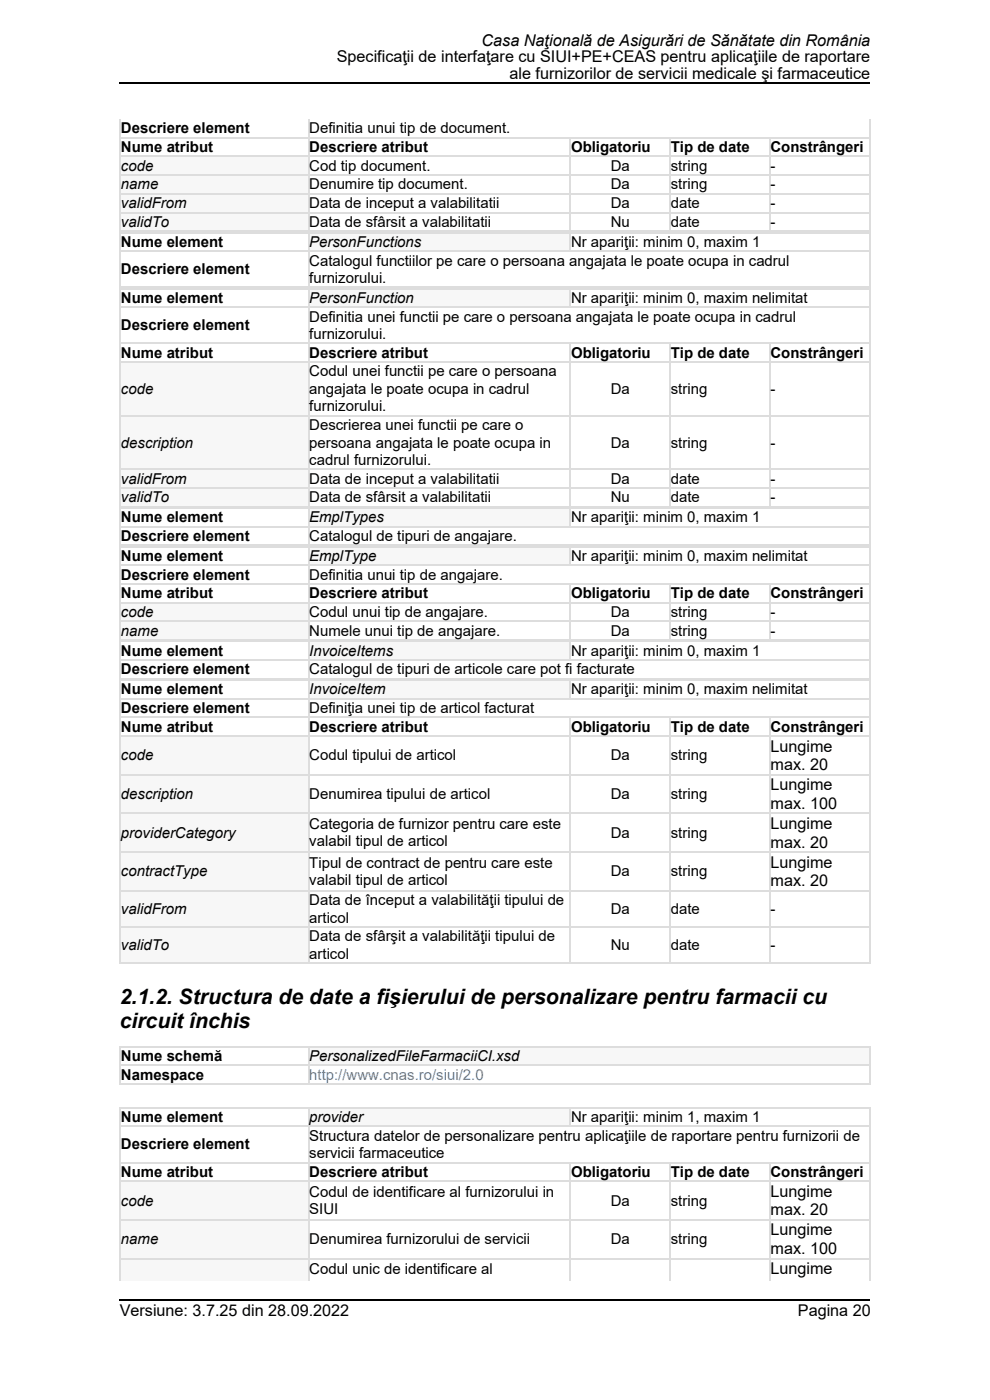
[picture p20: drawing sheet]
<svg xmlns="http://www.w3.org/2000/svg" width="210mm" height="297mm" viewBox="0 0 210 297" stroke-linecap="round" stroke-linejoin="round" font-family="sans-serif">
<defs><g id="words">
<g font-size="4.5">
<text x="25.4" y="212.9">2.1.2. Structura de date a fişierului de personalizare pentru farmacii cu</text>
<text x="25.4" y="218.2">circuit închis</text>
</g>
<g font-size="3.4">
<text x="102.2" y="9.8">Casa Naţională de Asigurări de Sănătate din România</text>
<text x="71.4" y="13.2">Specificaţii de interfaţare cu SIUI+PE+CEAS pentru aplicaţiile de raportare</text>
<text x="108.1" y="16.7">ale furnizorilor de servicii medicale şi farmaceutice</text>
<text x="163.4" y="159.5">Lungime</text>
<text x="163.4" y="163.4">max. 20</text>
<text x="163.4" y="167.7">Lungime</text>
<text x="163.4" y="171.6">max. 100</text>
<text x="163.4" y="175.9">Lungime</text>
<text x="163.4" y="179.8">max. 20</text>
<text x="163.4" y="184.1">Lungime</text>
<text x="163.4" y="188">max. 20</text>
<text x="163.4" y="253.9">Lungime</text>
<text x="163.4" y="257.9">max. 20</text>
<text x="163.4" y="262.1">Lungime</text>
<text x="163.4" y="266.1">max. 100</text>
<text x="163.4" y="270.3">Lungime</text>
<text x="25.4" y="279.3">Versiune: 3.7.25 din 28.09.2022</text>
<text x="169.3" y="279.3">Pagina 20</text>
</g>
<g font-size="3.2">
<text x="25.7" y="28.3">Descriere element</text>
<text x="65.6" y="28.3">Definitia unui tip de document.</text>
<text x="25.7" y="32.3">Nume atribut</text>
<text x="65.6" y="32.3">Descriere atribut</text>
<text x="121.1" y="32.3">Obligatoriu</text>
<text x="142.3" y="32.3">Tip de date</text>
<text x="163.4" y="32.3">Constrângeri</text>
<text x="25.7" y="36.2">code</text>
<text x="25.7" y="40.2">name</text>
<text x="65.6" y="36.2">Cod tip document.</text>
<text x="65.6" y="40.2">Denumire tip document.</text>
<text x="129.5" y="36.2">Da</text>
<text x="129.5" y="40.2">Da</text>
<text x="142.3" y="36.2">string</text>
<text x="142.3" y="40.2">string</text>
<text x="163.4" y="36.2">-</text>
<text x="163.4" y="40.2">-</text>
<text x="25.7" y="44.2">validFrom</text>
<text x="65.6" y="44.2">Data de inceput a valabilitatii</text>
<text x="129.5" y="44.2">Da</text>
<text x="142.3" y="44.2">date</text>
<text x="163.4" y="44.2">-</text>
<text x="25.7" y="48.1">validTo</text>
<text x="25.7" y="52.4">Nume element</text>
<text x="65.6" y="48.1">Data de sfârsit a valabilitatii</text>
<text x="65.6" y="52.4">PersonFunctions</text>
<text x="121.1" y="52.4">Nr apariţii: minim 0, maxim 1</text>
<text x="129.5" y="48.1">Nu</text>
<text x="142.3" y="48.1">date</text>
<text x="163.4" y="48.1">-</text>
<text x="25.7" y="58.2">Descriere element</text>
<text x="65.6" y="56.3">Catalogul functiilor pe care o persoana angajata le poate ocupa in cadrul</text>
<text x="25.7" y="64.3">Nume element</text>
<text x="65.6" y="60">furnizorului.</text>
<text x="65.6" y="64.3">PersonFunction</text>
<text x="121.1" y="64.3">Nr apariţii: minim 0, maxim nelimitat</text>
<text x="25.7" y="70.1">Descriere element</text>
<text x="65.6" y="68.2">Definitia unei functii pe care o persoana angajata le poate ocupa in cadrul</text>
<text x="65.6" y="71.9">furnizorului.</text>
<text x="25.7" y="75.9">Nume atribut</text>
<text x="65.6" y="75.9">Descriere atribut</text>
<text x="121.1" y="75.9">Obligatoriu</text>
<text x="142.3" y="75.9">Tip de date</text>
<text x="163.4" y="75.9">Constrângeri</text>
<text x="25.7" y="83.6">code</text>
<text x="65.6" y="79.9">Codul unei functii pe care o persoana</text>
<text x="65.6" y="83.6">angajata le poate ocupa in cadrul</text>
<text x="129.5" y="83.6">Da</text>
<text x="142.3" y="83.6">string</text>
<text x="163.4" y="83.6">-</text>
<text x="65.6" y="87.3">furnizorului.</text>
<text x="25.7" y="94.9">description</text>
<text x="65.6" y="91.2">Descrierea unei functii pe care o</text>
<text x="65.6" y="94.9">persoana angajata le poate ocupa in</text>
<text x="129.5" y="94.9">Da</text>
<text x="142.3" y="94.9">string</text>
<text x="163.4" y="94.9">-</text>
<text x="65.6" y="98.6">cadrul furnizorului.</text>
<text x="25.7" y="102.6">validFrom</text>
<text x="25.7" y="106.6">validTo</text>
<text x="65.6" y="102.6">Data de inceput a valabilitatii</text>
<text x="65.6" y="106.6">Data de sfârsit a valabilitatii</text>
<text x="129.5" y="102.6">Da</text>
<text x="129.5" y="106.6">Nu</text>
<text x="142.3" y="102.6">date</text>
<text x="142.3" y="106.6">date</text>
<text x="163.4" y="102.6">-</text>
<text x="163.4" y="106.6">-</text>
<text x="25.7" y="110.8">Nume element</text>
<text x="65.6" y="110.8">EmplTypes</text>
<text x="121.1" y="110.8">Nr apariţii: minim 0, maxim 1</text>
<text x="25.7" y="114.8">Descriere element</text>
<text x="25.7" y="119">Nume element</text>
<text x="65.6" y="114.8">Catalogul de tipuri de angajare.</text>
<text x="65.6" y="119">EmplType</text>
<text x="121.1" y="119">Nr apariţii: minim 0, maxim nelimitat</text>
<text x="25.7" y="123">Descriere element</text>
<text x="65.6" y="123">Definitia unui tip de angajare.</text>
<text x="25.7" y="126.9">Nume atribut</text>
<text x="25.7" y="130.9">code</text>
<text x="65.6" y="126.9">Descriere atribut</text>
<text x="65.6" y="130.9">Codul unui tip de angajare.</text>
<text x="121.1" y="126.9">Obligatoriu</text>
<text x="129.5" y="130.9">Da</text>
<text x="142.3" y="126.9">Tip de date</text>
<text x="142.3" y="130.9">string</text>
<text x="163.4" y="126.9">Constrângeri</text>
<text x="163.4" y="130.9">-</text>
<text x="25.7" y="134.9">name</text>
<text x="65.6" y="134.9">Numele unui tip de angajare.</text>
<text x="129.5" y="134.9">Da</text>
<text x="142.3" y="134.9">string</text>
<text x="163.4" y="134.9">-</text>
<text x="25.7" y="139.1">Nume element</text>
<text x="25.7" y="143.1">Descriere element</text>
<text x="65.6" y="139.1">InvoiceItems</text>
<text x="65.6" y="143.1">Catalogul de tipuri de articole care pot fi facturate</text>
<text x="121.1" y="139.1">Nr apariţii: minim 0, maxim 1</text>
<text x="25.7" y="147.3">Nume element</text>
<text x="65.6" y="147.3">InvoiceItem</text>
<text x="121.1" y="147.3">Nr apariţii: minim 0, maxim nelimitat</text>
<text x="25.7" y="151.3">Descriere element</text>
<text x="25.7" y="155.2">Nume atribut</text>
<text x="65.6" y="151.3">Definiţia unei tip de articol facturat</text>
<text x="65.6" y="155.2">Descriere atribut</text>
<text x="121.1" y="155.2">Obligatoriu</text>
<text x="142.3" y="155.2">Tip de date</text>
<text x="163.4" y="155.2">Constrângeri</text>
<text x="25.7" y="161.3">code</text>
<text x="65.6" y="161.3">Codul tipului de articol</text>
<text x="129.5" y="161.3">Da</text>
<text x="142.3" y="161.3">string</text>
<text x="25.7" y="169.5">description</text>
<text x="65.6" y="169.5">Denumirea tipului de articol</text>
<text x="129.5" y="169.5">Da</text>
<text x="142.3" y="169.5">string</text>
<text x="25.7" y="177.7">providerCategory</text>
<text x="65.6" y="175.9">Categoria de furnizor pentru care este</text>
<text x="65.6" y="179.6">valabil tipul de articol</text>
<text x="129.5" y="177.7">Da</text>
<text x="142.3" y="177.7">string</text>
<text x="25.7" y="185.9">contractType</text>
<text x="65.6" y="184.1">Tipul de contract de pentru care este</text>
<text x="129.5" y="185.9">Da</text>
<text x="142.3" y="185.9">string</text>
<text x="65.6" y="187.8">valabil tipul de articol</text>
<text x="25.7" y="193.9">validFrom</text>
<text x="65.6" y="192">Data de început a valabilităţii tipului de</text>
<text x="65.6" y="195.7">articol</text>
<text x="129.5" y="193.9">Da</text>
<text x="142.3" y="193.9">date</text>
<text x="163.4" y="193.9">-</text>
<text x="25.7" y="201.5">validTo</text>
<text x="65.6" y="199.7">Data de sfârşit a valabilităţii tipului de</text>
<text x="65.6" y="203.4">articol</text>
<text x="129.5" y="201.5">Nu</text>
<text x="142.3" y="201.5">date</text>
<text x="163.4" y="201.5">-</text>
<text x="25.7" y="225.1">Nume schemă</text>
<text x="65.6" y="225.1">PersonalizedFileFarmaciiCI.xsd</text>
<text x="25.7" y="229">Namespace</text>
<text x="25.7" y="238">Nume element</text>
<text x="65.6" y="238">provider</text>
<text x="121.1" y="238">Nr apariţii: minim 1, maxim 1</text>
<text x="25.7" y="243.8">Descriere element</text>
<text x="65.6" y="242">Structura datelor de personalizare pentru aplicaţiile de raportare pentru furnizorii de</text>
<text x="65.6" y="245.7">servicii farmaceutice</text>
<text x="25.7" y="249.7">Nume atribut</text>
<text x="65.6" y="249.7">Descriere atribut</text>
<text x="121.1" y="249.7">Obligatoriu</text>
<text x="142.3" y="249.7">Tip de date</text>
<text x="163.4" y="249.7">Constrângeri</text>
<text x="25.7" y="255.7">code</text>
<text x="65.6" y="253.9">Codul de identificare al furnizorului in</text>
<text x="65.6" y="257.6">SIUI</text>
<text x="129.5" y="255.7">Da</text>
<text x="142.3" y="255.7">string</text>
<text x="25.7" y="263.9">name</text>
<text x="65.6" y="263.9">Denumirea furnizorului de servicii</text>
<text x="129.5" y="263.9">Da</text>
<text x="142.3" y="263.9">string</text>
<text x="65.6" y="270.3">Codul unic de identificare al</text>
</g>
<text font-size="3.2" fill="#4183c4" x="65.6" y="229">http://www.cnas.ro/siui/2.0</text>
</g></defs>
<path d="M25.4 33.1h39.9v3.9h-39.9z" fill="#f7f7f7"/>
<g fill="#fff">
<path d="M65.3 33.1h55.6v3.9h-55.6z"/>
<path d="M120.9 33.1h21.1v3.9h-21.1z"/>
<path d="M142 33.1h21.2v3.9h-21.2z"/>
<path d="M163.2 33.1h21.1v3.9h-21.1z"/>
<path d="M25.4 37h39.9v4h-39.9z"/>
</g>
<path d="M25.4 37h39.9v4h-39.9z" fill="#f7f7f7"/>
<g fill="#fff">
<path d="M65.3 37h55.6v4h-55.6z"/>
<path d="M120.9 37h21.1v4h-21.1z"/>
<path d="M142 37h21.2v4h-21.2z"/>
<path d="M163.2 37h21.1v4h-21.1z"/>
<path d="M25.4 41h39.9v4h-39.9z"/>
</g>
<path d="M25.4 41h39.9v4h-39.9z" fill="#f7f7f7"/>
<g fill="#fff">
<path d="M65.3 41h55.6v4h-55.6z"/>
<path d="M120.9 41h21.1v4h-21.1z"/>
<path d="M142 41h21.2v4h-21.2z"/>
<path d="M163.2 41h21.1v4h-21.1z"/>
<path d="M25.4 45h39.9v3.9h-39.9z"/>
</g>
<path d="M25.4 45h39.9v3.9h-39.9z" fill="#f7f7f7"/>
<g fill="#fff">
<path d="M65.3 45h55.6v3.9h-55.6z"/>
<path d="M120.9 45h21.1v3.9h-21.1z"/>
<path d="M142 45h21.2v3.9h-21.2z"/>
<path d="M163.2 45h21.1v3.9h-21.1z"/>
</g>
<path d="M25.4 37.2h159.2M25.4 33.2h159.2M25.4 29.2h159.2M25.5 25.3v23.9M65.5 25.3v23.9M121 29.1v20.1M142.2 29.1v20.1M163.3 29.1v20.1M184.5 25.3v23.9M25.4 45.1h159.2M25.4 49.1h159.2M25.4 41.1h159.2" fill="none" stroke="#ddd" stroke-width=".26"/>
<g fill="#fff">
<path d="M25.4 49.2h39.9v4h-39.9z"/>
<path d="M65.3 49.2h55.6v4h-55.6z"/>
</g>
<path d="M65.3 49.2h55.6v4h-55.6z" fill="#f7f7f7"/>
<g fill="#fff">
<path d="M120.9 49.2h63.4v4h-63.4z"/>
<path d="M25.4 53.2h39.9v7.6h-39.9z"/>
<path d="M65.3 53.2h119v7.6h-119z"/>
</g>
<path d="M25.4 53.3h159.2M25.4 49.3h159.2M25.5 49.2v11.9M65.5 49.2v11.9M121 49.2v4.2M184.5 49.2v11.9M25.4 61h159.2" fill="none" stroke="#ddd" stroke-width=".26"/>
<g fill="#fff">
<path d="M25.4 61.1h39.9v4h-39.9z"/>
<path d="M65.3 61.1h55.6v4h-55.6z"/>
</g>
<path d="M65.3 61.1h55.6v4h-55.6z" fill="#f7f7f7"/>
<g fill="#fff">
<path d="M120.9 61.1h63.4v4h-63.4z"/>
<path d="M25.4 65.1h39.9v7.6h-39.9z"/>
<path d="M65.3 65.1h119v7.6h-119z"/>
<path d="M25.4 72.7h39.9v4h-39.9z"/>
<path d="M65.3 72.7h55.6v4h-55.6z"/>
<path d="M120.9 72.7h21.1v4h-21.1z"/>
<path d="M142 72.7h21.2v4h-21.2z"/>
<path d="M163.2 72.7h21.1v4h-21.1z"/>
<path d="M25.4 76.7h39.9v11.4h-39.9z"/>
</g>
<path d="M25.4 76.7h39.9v11.4h-39.9z" fill="#f7f7f7"/>
<g fill="#fff">
<path d="M65.3 76.7h55.6v11.4h-55.6z"/>
<path d="M120.9 76.7h21.1v11.4h-21.1z"/>
<path d="M142 76.7h21.2v11.4h-21.2z"/>
<path d="M163.2 76.7h21.1v11.4h-21.1z"/>
<path d="M25.4 88.1h39.9v11.3h-39.9z"/>
</g>
<path d="M25.4 88.1h39.9v11.3h-39.9z" fill="#f7f7f7"/>
<g fill="#fff">
<path d="M65.3 88.1h55.6v11.3h-55.6z"/>
<path d="M120.9 88.1h21.1v11.3h-21.1z"/>
<path d="M142 88.1h21.2v11.3h-21.2z"/>
<path d="M163.2 88.1h21.1v11.3h-21.1z"/>
<path d="M25.4 99.4h39.9v4h-39.9z"/>
</g>
<path d="M25.4 99.4h39.9v4h-39.9z" fill="#f7f7f7"/>
<g fill="#fff">
<path d="M65.3 99.4h55.6v4h-55.6z"/>
<path d="M120.9 99.4h21.1v4h-21.1z"/>
<path d="M142 99.4h21.2v4h-21.2z"/>
<path d="M163.2 99.4h21.1v4h-21.1z"/>
<path d="M25.4 103.4h39.9v4h-39.9z"/>
</g>
<path d="M25.4 103.4h39.9v4h-39.9z" fill="#f7f7f7"/>
<g fill="#fff">
<path d="M65.3 103.4h55.6v4h-55.6z"/>
<path d="M120.9 103.4h21.1v4h-21.1z"/>
<path d="M142 103.4h21.2v4h-21.2z"/>
<path d="M163.2 103.4h21.1v4h-21.1z"/>
</g>
<g fill="none" stroke="#ddd" stroke-width=".26">
<path d="M25.4 76.8h159.2M25.4 72.9h159.2M25.4 65.2h159.2M25.4 61.2h159.2M25.5 61.1v46.5M65.5 61.1v46.5M121 61.1v4.2M121 72.7v34.9M142.2 72.7v34.9M163.3 72.7v34.9M184.5 61.1v46.5M25.4 99.6h159.2"/>
<path d="M25.4 88.2h159.2M25.4 103.5h159.2M25.4 107.5h159.2"/>
</g>
<g fill="#fff">
<path d="M25.4 107.6h39.9v4h-39.9z"/>
<path d="M65.3 107.6h55.6v4h-55.6z"/>
</g>
<path d="M65.3 107.6h55.6v4h-55.6z" fill="#f7f7f7"/>
<g fill="#fff">
<path d="M120.9 107.6h63.4v4h-63.4z"/>
<path d="M25.4 111.6h39.9v4h-39.9z"/>
<path d="M65.3 111.6h119v4h-119z"/>
</g>
<path d="M25.4 115.7h159.2M25.4 111.7h159.2M25.4 107.8h159.2M25.5 107.6v8.2M65.5 107.6v8.2M121 107.6v4.3M184.5 107.6v8.2" fill="none" stroke="#ddd" stroke-width=".26"/>
<g fill="#fff">
<path d="M25.4 115.8h39.9v4h-39.9z"/>
<path d="M65.3 115.8h55.6v4h-55.6z"/>
</g>
<path d="M65.3 115.8h55.6v4h-55.6z" fill="#f7f7f7"/>
<g fill="#fff">
<path d="M120.9 115.8h63.4v4h-63.4z"/>
<path d="M25.4 119.8h39.9v4h-39.9z"/>
<path d="M65.3 119.8h119v4h-119z"/>
<path d="M25.4 123.8h39.9v3.9h-39.9z"/>
<path d="M65.3 123.8h55.6v3.9h-55.6z"/>
<path d="M120.9 123.8h21.1v3.9h-21.1z"/>
<path d="M142 123.8h21.2v3.9h-21.2z"/>
<path d="M163.2 123.8h21.1v3.9h-21.1z"/>
<path d="M25.4 127.7h39.9v4h-39.9z"/>
</g>
<path d="M25.4 127.7h39.9v4h-39.9z" fill="#f7f7f7"/>
<g fill="#fff">
<path d="M65.3 127.7h55.6v4h-55.6z"/>
<path d="M120.9 127.7h21.1v4h-21.1z"/>
<path d="M142 127.7h21.2v4h-21.2z"/>
<path d="M163.2 127.7h21.1v4h-21.1z"/>
<path d="M25.4 131.7h39.9v4h-39.9z"/>
</g>
<path d="M25.4 131.7h39.9v4h-39.9z" fill="#f7f7f7"/>
<g fill="#fff">
<path d="M65.3 131.7h55.6v4h-55.6z"/>
<path d="M120.9 131.7h21.1v4h-21.1z"/>
<path d="M142 131.7h21.2v4h-21.2z"/>
<path d="M163.2 131.7h21.1v4h-21.1z"/>
</g>
<g fill="none" stroke="#ddd" stroke-width=".26">
<path d="M25.4 119.9h159.2M25.4 116h159.2M25.5 115.8v20.1M65.5 115.8v20.1M121 115.8v4.3M184.5 115.8v20.1M25.4 131.8h159.2M25.4 135.8h159.2M25.4 127.9h159.2M25.4 123.9h159.2M121 123.8v12.1M142.2 123.8v12.1"/>
<path d="M163.3 123.8v12.1"/>
</g>
<g fill="#fff">
<path d="M25.4 135.9h39.9v4h-39.9z"/>
<path d="M65.3 135.9h55.6v4h-55.6z"/>
</g>
<path d="M65.3 135.9h55.6v4h-55.6z" fill="#f7f7f7"/>
<g fill="#fff">
<path d="M120.9 135.9h63.4v4h-63.4z"/>
<path d="M25.4 139.9h39.9v4h-39.9z"/>
<path d="M65.3 139.9h119v4h-119z"/>
</g>
<path d="M25.4 136.1h159.2M25.5 135.9v8.2M65.5 135.9v8.2M121 135.9v4.3M184.5 135.9v8.2M25.4 144h159.2M25.4 140h159.2" fill="none" stroke="#ddd" stroke-width=".26"/>
<g fill="#fff">
<path d="M25.4 144.1h39.9v4h-39.9z"/>
<path d="M65.3 144.1h55.6v4h-55.6z"/>
</g>
<path d="M65.3 144.1h55.6v4h-55.6z" fill="#f7f7f7"/>
<g fill="#fff">
<path d="M120.9 144.1h63.4v4h-63.4z"/>
<path d="M25.4 148.1h39.9v4h-39.9z"/>
<path d="M65.3 148.1h119v4h-119z"/>
<path d="M25.4 152.1h39.9v3.9h-39.9z"/>
<path d="M65.3 152.1h55.6v3.9h-55.6z"/>
<path d="M120.9 152.1h21.1v3.9h-21.1z"/>
<path d="M142 152.1h21.2v3.9h-21.2z"/>
<path d="M163.2 152.1h21.1v3.9h-21.1z"/>
<path d="M25.4 156h39.9v8.2h-39.9z"/>
</g>
<path d="M25.4 156h39.9v8.2h-39.9z" fill="#f7f7f7"/>
<g fill="#fff">
<path d="M65.3 156h55.6v8.2h-55.6z"/>
<path d="M120.9 156h21.1v8.2h-21.1z"/>
<path d="M142 156h21.2v8.2h-21.2z"/>
<path d="M163.2 156h21.1v8.2h-21.1z"/>
<path d="M25.4 164.2h39.9v8.2h-39.9z"/>
</g>
<path d="M25.4 164.2h39.9v8.2h-39.9z" fill="#f7f7f7"/>
<g fill="#fff">
<path d="M65.3 164.2h55.6v8.2h-55.6z"/>
<path d="M120.9 164.2h21.1v8.2h-21.1z"/>
<path d="M142 164.2h21.2v8.2h-21.2z"/>
<path d="M163.2 164.2h21.1v8.2h-21.1z"/>
<path d="M25.4 172.4h39.9v8.2h-39.9z"/>
</g>
<path d="M25.4 172.4h39.9v8.2h-39.9z" fill="#f7f7f7"/>
<g fill="#fff">
<path d="M65.3 172.4h55.6v8.2h-55.6z"/>
<path d="M120.9 172.4h21.1v8.2h-21.1z"/>
<path d="M142 172.4h21.2v8.2h-21.2z"/>
<path d="M163.2 172.4h21.1v8.2h-21.1z"/>
<path d="M25.4 180.6h39.9v8.2h-39.9z"/>
</g>
<path d="M25.4 180.6h39.9v8.2h-39.9z" fill="#f7f7f7"/>
<g fill="#fff">
<path d="M65.3 180.6h55.6v8.2h-55.6z"/>
<path d="M120.9 180.6h21.1v8.2h-21.1z"/>
<path d="M142 180.6h21.2v8.2h-21.2z"/>
<path d="M163.2 180.6h21.1v8.2h-21.1z"/>
<path d="M25.4 188.8h39.9v7.7h-39.9z"/>
</g>
<path d="M25.4 188.8h39.9v7.7h-39.9z" fill="#f7f7f7"/>
<g fill="#fff">
<path d="M65.3 188.8h55.6v7.7h-55.6z"/>
<path d="M120.9 188.8h21.1v7.7h-21.1z"/>
<path d="M142 188.8h21.2v7.7h-21.2z"/>
<path d="M163.2 188.8h21.1v7.7h-21.1z"/>
<path d="M25.4 196.5h39.9v7.7h-39.9z"/>
</g>
<path d="M25.4 196.5h39.9v7.7h-39.9z" fill="#f7f7f7"/>
<g fill="#fff">
<path d="M65.3 196.5h55.6v7.7h-55.6z"/>
<path d="M120.9 196.5h21.1v7.7h-21.1z"/>
<path d="M142 196.5h21.2v7.7h-21.2z"/>
<path d="M163.2 196.5h21.1v7.7h-21.1z"/>
</g>
<g fill="none" stroke="#ddd" stroke-width=".26">
<path d="M25.4 156.2h159.2M25.4 152.2h159.2M25.4 148.2h159.2M25.4 144.3h159.2M25.5 144.1v60.3M65.5 144.1v60.3M121 144.1v4.3M121 152.1v52.3M142.2 152.1v52.3M163.3 152.1v52.3M184.5 144.1v60.3M25.4 172.6h159.2"/>
<path d="M25.4 164.4h159.2M25.4 196.6h159.2M25.4 189h159.2M25.4 180.8h159.2M25.4 204.3h159.2"/>
</g>
<g fill="#fff">
<path d="M25.4 221.9h39.9v4h-39.9z"/>
<path d="M65.3 221.9h119v4h-119z"/>
</g>
<path d="M65.3 221.9h119v4h-119z" fill="#f7f7f7"/>
<g fill="#fff">
<path d="M25.4 225.9h39.9v3.9h-39.9z"/>
<path d="M65.3 225.9h119v3.9h-119z"/>
</g>
<path d="M25.4 230h159.2M25.4 226h159.2M25.4 222h159.2M25.5 221.9v8.2M65.5 221.9v8.2M184.5 221.9v8.2" fill="none" stroke="#ddd" stroke-width=".26"/>
<g fill="#fff">
<path d="M25.4 234.8h39.9v4h-39.9z"/>
<path d="M65.3 234.8h55.6v4h-55.6z"/>
</g>
<path d="M65.3 234.8h55.6v4h-55.6z" fill="#f7f7f7"/>
<g fill="#fff">
<path d="M120.9 234.8h63.4v4h-63.4z"/>
<path d="M25.4 238.8h39.9v7.7h-39.9z"/>
<path d="M65.3 238.8h119v7.7h-119z"/>
<path d="M25.4 246.5h39.9v4h-39.9z"/>
<path d="M65.3 246.5h55.6v4h-55.6z"/>
<path d="M120.9 246.5h21.1v4h-21.1z"/>
<path d="M142 246.5h21.2v4h-21.2z"/>
<path d="M163.2 246.5h21.1v4h-21.1z"/>
<path d="M25.4 250.5h39.9v8.2h-39.9z"/>
</g>
<path d="M25.4 250.5h39.9v8.2h-39.9z" fill="#f7f7f7"/>
<g fill="#fff">
<path d="M65.3 250.5h55.6v8.2h-55.6z"/>
<path d="M120.9 250.5h21.1v8.2h-21.1z"/>
<path d="M142 250.5h21.2v8.2h-21.2z"/>
<path d="M163.2 250.5h21.1v8.2h-21.1z"/>
<path d="M25.4 258.7h39.9v8.2h-39.9z"/>
</g>
<path d="M25.4 258.7h39.9v8.2h-39.9z" fill="#f7f7f7"/>
<g fill="#fff">
<path d="M65.3 258.7h55.6v8.2h-55.6z"/>
<path d="M120.9 258.7h21.1v8.2h-21.1z"/>
<path d="M142 258.7h21.2v8.2h-21.2z"/>
<path d="M163.2 258.7h21.1v8.2h-21.1z"/>
<path d="M25.4 266.9h39.9v4.8h-39.9z"/>
</g>
<path d="M25.4 266.9h39.9v4.8h-39.9z" fill="#f7f7f7"/>
<g fill="#fff">
<path d="M65.3 266.9h55.6v4.8h-55.6z"/>
<path d="M120.9 266.9h21.1v4.8h-21.1z"/>
<path d="M142 266.9h21.2v4.8h-21.2z"/>
<path d="M163.2 266.9h21.1v4.8h-21.1z"/>
</g>
<g fill="none" stroke="#ddd" stroke-width=".26">
<path d="M25.4 238.9h159.2M25.4 235h159.2M25.5 234.8v36.9M65.5 234.8v36.9M121 234.8v4.3M184.5 234.8v36.9M25.4 258.8h159.2M25.4 250.6h159.2M25.4 246.6h159.2M121 246.5v25.2M142.2 246.5v25.2M163.3 246.5v25.2"/>
<path d="M25.4 267h159.2"/>
</g>
<path d="M25.4 17.6h159.2M25.4 275.7h159.2" fill="none" stroke="#000" stroke-width=".26"/>
<use href="#words"/>
</svg>
